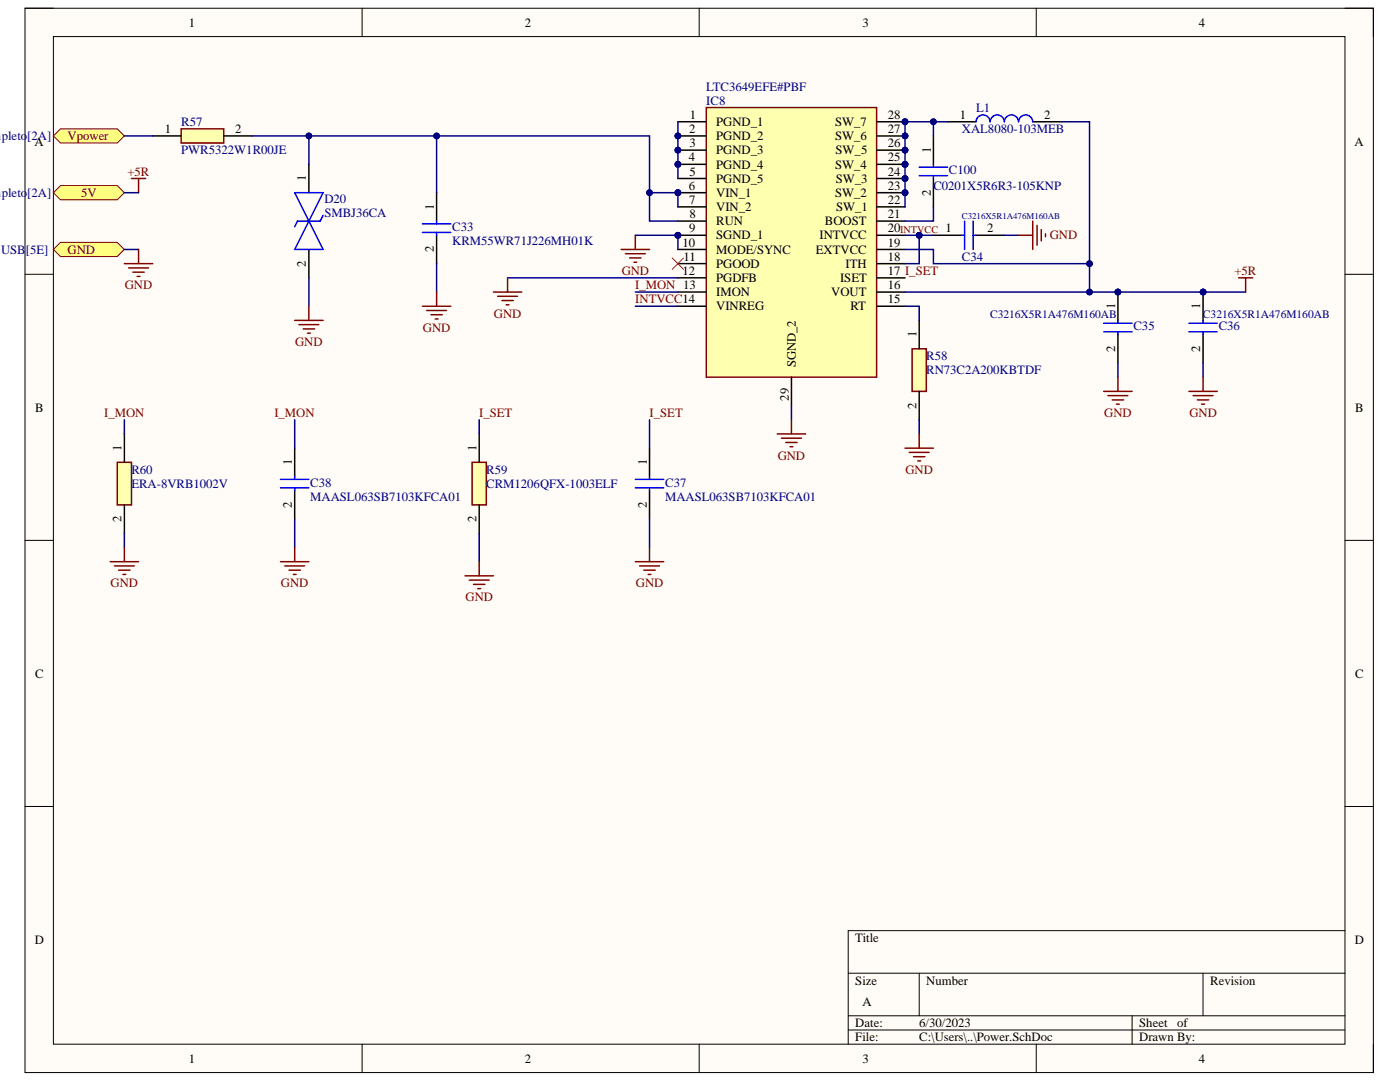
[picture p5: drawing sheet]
<svg xmlns="http://www.w3.org/2000/svg" width="279mm" height="216mm" viewBox="0 0 279 216" stroke-linecap="round" stroke-linejoin="round" font-family="sans-serif">
<defs><g id="words">
<g font-size="2.5">
<text x="37.7" y="5.3">1</text>
<text x="104.7" y="5.3">2</text>
<text x="172.1" y="5.3">3</text>
<text x="239.2" y="5.3">4</text>
<text x="137.7" y="23.7">1</text>
<text x="177.2" y="23.7">28</text>
<text x="191.5" y="23.7">1</text>
<text x="208.4" y="23.7">2</text>
<text x="6.9" y="29.1">A</text>
<text x="32.9" y="26.6">1</text>
<text x="46.9" y="26.6">2</text>
<text x="137.5" y="26.6">2</text>
<text x="137.6" y="29.4">3</text>
<text x="142.9" y="25.2">PGND_1</text>
<text x="142.9" y="28">PGND_2</text>
<text x="166.7" y="25.2">SW_7</text>
<text x="166.7" y="28">SW_6</text>
<text x="177.2" y="26.6">27</text>
<text x="177.2" y="29.4">26</text>
<text x="270.3" y="29.1">A</text>
<text x="137.5" y="32.2">4</text>
<text x="137.6" y="35.1">5</text>
<text x="142.9" y="30.8">PGND_3</text>
<text x="142.9" y="33.7">PGND_4</text>
<text x="166.7" y="33.7">SW_4</text>
<text x="166.8" y="30.8">SW_5</text>
<text x="177.2" y="32.2">25</text>
<text x="177.2" y="35.1">24</text>
<text x="185.7" y="30.5" transform="rotate(-90 185.7 30.5)">1</text>
<text x="61.1" y="36.2" transform="rotate(-90 61.1 36.2)">1</text>
<text x="86.6" y="41.9" transform="rotate(-90 86.6 41.9)">1</text>
<text x="137.5" y="37.9">6</text>
<text x="137.5" y="40.7">7</text>
<text x="142.9" y="36.5">PGND_5</text>
<text x="142.9" y="39.3">VIN_1</text>
<text x="166.7" y="39.3">SW_2</text>
<text x="166.8" y="36.5">SW_3</text>
<text x="177.2" y="37.9">23</text>
<text x="177.2" y="40.7">22</text>
<text x="185.7" y="39.1" transform="rotate(-90 185.7 39.1)">2</text>
<text x="137.5" y="46.4">9</text>
<text x="137.6" y="43.6">8</text>
<text x="142.9" y="42.2">VIN_2</text>
<text x="142.9" y="45">RUN</text>
<text x="142.9" y="47.8">SGND_1</text>
<text x="163.5" y="47.8">INTVCC</text>
<text x="164.6" y="45">BOOST</text>
<text x="166.9" y="42.2">SW_1</text>
<text x="177.2" y="43.6">21</text>
<text x="177.2" y="46.4">20</text>
<text x="188.7" y="46.4">1</text>
<text x="197" y="46.4">2</text>
<text x="61.1" y="53.2" transform="rotate(-90 61.1 53.2)">2</text>
<text x="86.6" y="50.4" transform="rotate(-90 86.6 50.4)">2</text>
<text x="136.2" y="49.2">10</text>
<text x="136.4" y="52.1">11</text>
<text x="142.9" y="50.6">MODE/SYNC</text>
<text x="142.9" y="53.4">PGOOD</text>
<text x="162.8" y="50.6">EXTVCC</text>
<text x="168.7" y="53.4">ITH</text>
<text x="177.2" y="49.2">19</text>
<text x="177.2" y="52.1">18</text>
<text x="136.2" y="54.9">12</text>
<text x="142.9" y="56.3">PGDFB</text>
<text x="142.9" y="59.1">IMON</text>
<text x="165.9" y="59.1">VOUT</text>
<text x="167.6" y="56.3">ISET</text>
<text x="177.2" y="54.9">17 I_SET</text>
<text x="177.2" y="57.7">16</text>
<text x="142.9" y="61.9">VINREG</text>
<text x="169.8" y="61.9">RT</text>
<text x="177.2" y="60.5">15</text>
<text x="222.5" y="61.6" transform="rotate(-90 222.5 61.6)">1</text>
<text x="239.5" y="61.6" transform="rotate(-90 239.5 61.6)">1</text>
<text x="182.9" y="67.3" transform="rotate(-90 182.9 67.3)">1</text>
<text x="222.5" y="70.2" transform="rotate(-90 222.5 70.2)">2</text>
<text x="239.5" y="70.2" transform="rotate(-90 239.5 70.2)">2</text>
<text x="158.8" y="73.3" transform="rotate(-90 158.8 73.3)">SGND_2</text>
<text x="7" y="82.2">B</text>
<text x="157.4" y="80" transform="rotate(-90 157.4 80)">29</text>
<text x="182.9" y="81.5" transform="rotate(-90 182.9 81.5)">2</text>
<text x="270.4" y="82.2">B</text>
<text x="24.3" y="90" transform="rotate(-90 24.3 90)">1</text>
<text x="95.1" y="90" transform="rotate(-90 95.1 90)">1</text>
<text x="58.2" y="92.8" transform="rotate(-90 58.2 92.8)">1</text>
<text x="129.1" y="92.8" transform="rotate(-90 129.1 92.8)">1</text>
<text x="58.2" y="101.3" transform="rotate(-90 58.2 101.3)">2</text>
<text x="129.1" y="101.3" transform="rotate(-90 129.1 101.3)">2</text>
<text x="24.3" y="104.2" transform="rotate(-90 24.3 104.2)">2</text>
<text x="95.1" y="104.2" transform="rotate(-90 95.1 104.2)">2</text>
<text x="7" y="135.2">C</text>
<text x="270.4" y="135.2">C</text>
<text x="6.9" y="188.3">D</text>
<text x="170.7" y="188">Title</text>
<text x="270.4" y="188.3">D</text>
<text x="170.7" y="196.5">Size</text>
<text x="184.9" y="196.5">Number</text>
<text x="241.5" y="196.5">Revision</text>
<text x="172.1" y="200.7">A</text>
<text x="170.7" y="205">Date:</text>
<text x="170.7" y="207.8">File:</text>
<text x="183.5" y="205">6/30/2023</text>
<text x="183.5" y="207.8">C:\Users\..\Power.SchDoc</text>
<text x="227.4" y="205">Sheet</text>
<text x="227.4" y="207.8">Drawn By:</text>
<text x="234.9" y="205">of</text>
<text x="37.7" y="212">1</text>
<text x="104.7" y="212">2</text>
<text x="172.1" y="212">3</text>
<text x="239.2" y="212">4</text>
</g>
<g font-size="2.5" fill="#000080">
<text x="141" y="20.9">IC8</text>
<text x="141" y="18.1">LTC3649EFE#PBF</text>
<text x="194.8" y="22.4">L1</text>
<text x=".3" y="28">pleto[2A]</text>
<text x="36.2" y="25.2">R57</text>
<text x="192" y="26.6">XAL8080-103MEB</text>
<text x="36.2" y="30.8">PWR5322W1R00JE</text>
<text x="189.4" y="34.8">C100</text>
<text x=".3" y="39.3">pleto[2A]</text>
<text x="64.7" y="40.4">D20</text>
<text x="186.3" y="37.9">C0201X5R6R3-105KNP</text>
<text x="64.7" y="43.3">SMBJ36CA</text>
<text x="90.2" y="46.1">C33</text>
<text x=".2" y="50.6">USB[5E]</text>
<text x="90.2" y="48.9">KRM55WR71J226MH01K</text>
<text x="192" y="52.1">C34</text>
<text x="226.2" y="65.9">C35</text>
<text x="243.2" y="65.9">C36</text>
<text x="184.9" y="71.9">R58</text>
<text x="184.9" y="74.7">RN73C2A200KBTDF</text>
<text x="26.2" y="94.5">R60</text>
<text x="97.1" y="94.5">R59</text>
<text x="26.2" y="97.4">ERA-8VRB1002V</text>
<text x="61.9" y="97.1">C38</text>
<text x="61.9" y="99.9">MAASL063SB7103KFCA01</text>
<text x="97.1" y="97.4">CRM1206QFX-1003ELF</text>
<text x="132.8" y="97.1">C37</text>
<text x="132.8" y="99.9">MAASL063SB7103KFCA01</text>
</g>
<g font-size="2.5" fill="#800000">
<text x="13.5" y="28">Vpower</text>
<text x="25.4" y="35.1">+5R</text>
<text x="16.2" y="39.3">5V</text>
<text x="209.5" y="47.8">GND</text>
<text x="13.5" y="50.6">GND</text>
<text x="24.9" y="57.7">GND</text>
<text x="124.1" y="54.9">GND</text>
<text x="126.8" y="57.7">I_MON 13</text>
<text x="246.3" y="54.9">+5R</text>
<text x="98.6" y="63.4">GND</text>
<text x="126.8" y="60.5">INTVCC14</text>
<text x="58.9" y="69">GND</text>
<text x="84.4" y="66.2">GND</text>
<text x="20.8" y="83.2">I_MON</text>
<text x="54.8" y="83.2">I_MON</text>
<text x="95.6" y="83.2">I_SET</text>
<text x="129.6" y="83.2">I_SET</text>
<text x="220.4" y="83.2">GND</text>
<text x="237.4" y="83.2">GND</text>
<text x="155.2" y="91.7">GND</text>
<text x="180.7" y="94.5">GND</text>
<text x="22.1" y="117.2">GND</text>
<text x="56.1" y="117.2">GND</text>
<text x="92.9" y="120">GND</text>
<text x="126.9" y="117.2">GND</text>
</g>
<g font-size="2.3" fill="#000080">
<text x="197.6" y="63.4">C3216X5R1A476M160AB</text>
<text x="240.1" y="63.4">C3216X5R1A476M160AB</text>
</g>
<text font-size="2" fill="#800000" x="179.7" y="46.5">INTVCC</text>
<text font-size="1.8" fill="#000080" x="192" y="43.7">C3216X5R1A476M160AB</text>
</g></defs>
<path d="M5 1.6h269.1v212.4h-269.1z" fill-rule="evenodd" fill="#fffcf8"/>
<path d="M5 1.6h269.1v212.4h-269.1z" fill="none" stroke="#000" stroke-width=".2"/>
<path d="M10.7 7.3h257.7v201.1h-257.7z" fill-rule="evenodd" fill="#fffcf8"/>
<g fill="none" stroke="#000" stroke-width=".2">
<path d="M5 1.6h5.7M10.7 7.3h257.7v201.1h-257.7zM72.3 1.6v5.7M139.5 1.6v5.7M206.8 1.6v5.7M268.4 1.6h5.7v5.7M5 54.7h5.7M268.4 54.7h5.7M5 107.8h5.7M268.4 107.8h5.7M5 160.9h5.7M268.4 160.9h5.7"/>
<path d="M169.3 194.2h99.1M183.4 194.2v8.5M240.1 194.2v8.5M268.4 185.7h-99.1v22.7M72.3 208.4v5.6M139.5 208.4v5.6M169.3 202.7h99.1M169.3 205.5h99.1M206.8 208.4v5.6M225.9 202.7v5.7M274.1 208.4v5.6"/>
</g>
<path d="M10.7 27.1l1.4-1.4h11.3l1.4 1.4-1.4 1.4h-11.3z" fill-rule="evenodd" fill="#ffff80"/>
<path d="M10.7 27.1l1.4-1.4h11.3l1.4 1.4-1.4 1.4h-11.3z" fill="none" stroke="#800000" stroke-width=".2"/>
<path d="M36.2 25.7h8.4v2.8h-8.4z" fill-rule="evenodd" fill="#ffffb0"/>
<path d="M36.2 25.7h8.4v2.8h-8.4z" fill="none" stroke="#800000" stroke-width=".3"/>
<path d="M30.5 27.1h5.7M44.6 27.1h5.7M61.6 32.8v5.6M87.1 38.4v5.7M61.6 49.8v5.6M87.1 46.9v5.7" fill="none" stroke="#000" stroke-width=".3"/>
<path d="M58.8 38.4l5.7 11.4h-5.7l5.7-11.4zM64.5 43l-.6 1.1h-4.5l-.6 1.1M84.3 44.7h5.7M84.3 46.4h5.7M87.1 44.1v.6M87.1 46.4v.5" fill="none" stroke="#00f" stroke-width=".3"/>
<circle cx="135.3" cy="27.1" r=".57" fill="#000080"/>
<circle cx="135.3" cy="27.1" r=".57" fill="none" stroke="#000080" stroke-width=".2"/>
<circle cx="135.3" cy="30" r=".57" fill="#000080"/>
<circle cx="135.3" cy="30" r=".57" fill="none" stroke="#000080" stroke-width=".2"/>
<circle cx="135.3" cy="32.8" r=".57" fill="#000080"/>
<circle cx="135.3" cy="32.8" r=".57" fill="none" stroke="#000080" stroke-width=".2"/>
<circle cx="135.3" cy="38.4" r=".57" fill="#000080"/>
<circle cx="135.3" cy="38.4" r=".57" fill="none" stroke="#000080" stroke-width=".2"/>
<circle cx="135.3" cy="46.9" r=".57" fill="#000080"/>
<circle cx="135.3" cy="46.9" r=".57" fill="none" stroke="#000080" stroke-width=".2"/>
<circle cx="180.6" cy="24.3" r=".57" fill="#000080"/>
<circle cx="180.6" cy="24.3" r=".57" fill="none" stroke="#000080" stroke-width=".2"/>
<circle cx="180.6" cy="27.1" r=".57" fill="#000080"/>
<circle cx="180.6" cy="27.1" r=".57" fill="none" stroke="#000080" stroke-width=".2"/>
<circle cx="180.6" cy="30" r=".57" fill="#000080"/>
<circle cx="180.6" cy="30" r=".57" fill="none" stroke="#000080" stroke-width=".2"/>
<circle cx="180.6" cy="32.8" r=".57" fill="#000080"/>
<circle cx="180.6" cy="32.8" r=".57" fill="none" stroke="#000080" stroke-width=".2"/>
<circle cx="180.6" cy="35.6" r=".57" fill="#000080"/>
<circle cx="180.6" cy="35.6" r=".57" fill="none" stroke="#000080" stroke-width=".2"/>
<circle cx="180.6" cy="38.5" r=".57" fill="#000080"/>
<circle cx="180.6" cy="38.5" r=".57" fill="none" stroke="#000080" stroke-width=".2"/>
<path d="M141 21.5h33.9v53.8h-33.9z" fill-rule="evenodd" fill="#ffffb0"/>
<path d="M141 21.5h33.9v53.8h-33.9z" fill="none" stroke="#800000" stroke-width=".3"/>
<path d="M135.3 24.3h5.7M135.3 27.1h5.7" fill="none" stroke="#000" stroke-width=".3"/>
<circle cx="135.3" cy="27.1" r=".57" fill="#000080"/>
<circle cx="135.3" cy="27.1" r=".57" fill="none" stroke="#000080" stroke-width=".2"/>
<path d="M135.3 30h5.7" fill="none" stroke="#000" stroke-width=".3"/>
<circle cx="135.3" cy="30" r=".57" fill="#000080"/>
<circle cx="135.3" cy="30" r=".57" fill="none" stroke="#000080" stroke-width=".2"/>
<path d="M135.3 32.8h5.7" fill="none" stroke="#000" stroke-width=".3"/>
<circle cx="135.3" cy="32.8" r=".57" fill="#000080"/>
<circle cx="135.3" cy="32.8" r=".57" fill="none" stroke="#000080" stroke-width=".2"/>
<path d="M135.3 35.6h5.7M135.3 38.4h5.7" fill="none" stroke="#000" stroke-width=".3"/>
<circle cx="135.3" cy="38.4" r=".57" fill="#000080"/>
<circle cx="135.3" cy="38.4" r=".57" fill="none" stroke="#000080" stroke-width=".2"/>
<path d="M135.3 41.3h5.7M135.3 44.1h5.7M135.3 46.9h5.7" fill="none" stroke="#000" stroke-width=".3"/>
<circle cx="135.3" cy="46.9" r=".57" fill="#000080"/>
<circle cx="135.3" cy="46.9" r=".57" fill="none" stroke="#000080" stroke-width=".2"/>
<path d="M174.9 24.3h5.7M135.3 49.8h5.7M135.3 52.6h5.7M135.3 55.4h5.7M135.3 58.3h5.7M135.3 61.1h5.7M158 75.3v5.6" fill="none" stroke="#000" stroke-width=".3"/>
<circle cx="180.6" cy="24.3" r=".57" fill="#000080"/>
<circle cx="180.6" cy="24.3" r=".57" fill="none" stroke="#000080" stroke-width=".2"/>
<path d="M174.9 27.1h5.7" fill="none" stroke="#000" stroke-width=".3"/>
<circle cx="180.6" cy="27.1" r=".57" fill="#000080"/>
<circle cx="180.6" cy="27.1" r=".57" fill="none" stroke="#000080" stroke-width=".2"/>
<path d="M174.9 30h5.7" fill="none" stroke="#000" stroke-width=".3"/>
<circle cx="180.6" cy="30" r=".57" fill="#000080"/>
<circle cx="180.6" cy="30" r=".57" fill="none" stroke="#000080" stroke-width=".2"/>
<path d="M174.9 32.8h5.7" fill="none" stroke="#000" stroke-width=".3"/>
<circle cx="180.6" cy="32.8" r=".57" fill="#000080"/>
<circle cx="180.6" cy="32.8" r=".57" fill="none" stroke="#000080" stroke-width=".2"/>
<path d="M174.9 35.6h5.7" fill="none" stroke="#000" stroke-width=".3"/>
<circle cx="180.6" cy="35.6" r=".57" fill="#000080"/>
<circle cx="180.6" cy="35.6" r=".57" fill="none" stroke="#000080" stroke-width=".2"/>
<path d="M174.9 38.4h5.7" fill="none" stroke="#000" stroke-width=".3"/>
<circle cx="180.6" cy="38.5" r=".57" fill="#000080"/>
<circle cx="180.6" cy="38.5" r=".57" fill="none" stroke="#000080" stroke-width=".2"/>
<path d="M186.3 27.1v5.7M186.3 35.6v5.7M189.1 24.3h5.7M206.1 24.3h5.7M174.9 41.3h5.7M174.9 44.1h5.7M174.9 46.9h5.7M174.9 49.8h5.7M174.9 52.6h5.7M174.9 55.4h5.7M174.9 58.3h5.7M174.9 61.1h5.7" fill="none" stroke="#000" stroke-width=".3"/>
<path d="M183.4 33.4h5.7M183.4 35.1h5.7M186.3 32.8v.6M186.3 35.1v.5M194.8 24.3a1.41 1.41 0 0 1 1.4-1.4 1.41 1.41 0 0 1 1.4 1.4 1.42 1.42 0 0 1 1.4-1.4 1.42 1.42 0 0 1 1.4 1.4 1.42 1.42 0 0 1 1.5-1.4 1.42 1.42 0 0 1 1.4 1.4 1.42 1.42 0 0 1 1.4-1.4 1.42 1.42 0 0 1 1.4 1.4" fill="none" stroke="#00f" stroke-width=".3"/>
<circle cx="223.1" cy="58.3" r=".57" fill="#000080"/>
<circle cx="223.1" cy="58.3" r=".57" fill="none" stroke="#000080" stroke-width=".2"/>
<path d="M223.1 58.3v5.6" fill="none" stroke="#000" stroke-width=".3"/>
<circle cx="223.1" cy="58.3" r=".57" fill="#000080"/>
<circle cx="223.1" cy="58.3" r=".57" fill="none" stroke="#000080" stroke-width=".2"/>
<path d="M223.1 66.8v5.6" fill="none" stroke="#000" stroke-width=".3"/>
<path d="M220.3 64.5h5.6M220.3 66.2h5.6M223.1 63.9v.6M223.1 66.2v.6" fill="none" stroke="#00f" stroke-width=".3"/>
<circle cx="240.1" cy="58.3" r=".56" fill="#000080"/>
<circle cx="240.1" cy="58.3" r=".56" fill="none" stroke="#000080" stroke-width=".2"/>
<path d="M240.1 58.3v5.6" fill="none" stroke="#000" stroke-width=".3"/>
<circle cx="240.1" cy="58.3" r=".56" fill="#000080"/>
<circle cx="240.1" cy="58.3" r=".56" fill="none" stroke="#000080" stroke-width=".2"/>
<path d="M240.1 66.8v5.6" fill="none" stroke="#000" stroke-width=".3"/>
<path d="M237.3 64.5h5.6M237.3 66.2h5.6M240.1 63.9v.6M240.1 66.2v.6" fill="none" stroke="#00f" stroke-width=".3"/>
<path d="M10.7 38.4l1.4-1.4h11.3l1.4 1.4-1.4 1.5h-11.3z" fill-rule="evenodd" fill="#ffff80"/>
<path d="M10.7 38.4l1.4-1.4h11.3l1.4 1.4-1.4 1.5h-11.3z" fill="none" stroke="#800000" stroke-width=".2"/>
<path d="M26.2 35.6h2.9M27.7 35.6v2.8M247.2 55.4h2.8M248.6 55.4v2.9" fill="none" stroke="#800000" stroke-width=".3"/>
<path d="M182 69.6h2.9v8.5h-2.9z" fill-rule="evenodd" fill="#ffffb0"/>
<path d="M182 69.6h2.9v8.5h-2.9z" fill="none" stroke="#800000" stroke-width=".3"/>
<path d="M186.3 46.9h5.6M194.8 46.9h5.6M183.4 63.9v5.7M183.4 78.1v5.7" fill="none" stroke="#000" stroke-width=".3"/>
<path d="M134.2 51.5l2.2 2.2M136.4 51.5l-2.2 2.2" fill="none" stroke="#f00" stroke-width=".2"/>
<path d="M191.9 46.9h.6M192.5 44.1v5.7M194.2 44.1v5.7M194.2 46.9h.6" fill="none" stroke="#00f" stroke-width=".3"/>
<path d="M94.2 92.3h2.9v8.4h-2.9z" fill-rule="evenodd" fill="#ffffb0"/>
<path d="M94.2 92.3h2.9v8.4h-2.9z" fill="none" stroke="#800000" stroke-width=".3"/>
<path d="M58.8 89.4v5.7M58.8 97.9v5.7M95.6 86.6v5.7M129.6 89.4v5.7M129.6 97.9v5.7M95.6 100.7v5.7" fill="none" stroke="#000" stroke-width=".3"/>
<path d="M56 95.7h5.6M56 97.3h5.6M58.8 95.1v.6M58.8 97.3v.6M126.8 95.7h5.7M126.8 97.3h5.7M129.6 95.1v.6M129.6 97.3v.6" fill="none" stroke="#00f" stroke-width=".3"/>
<path d="M23.4 92.3h2.8v8.4h-2.8z" fill-rule="evenodd" fill="#ffffb0"/>
<path d="M23.4 92.3h2.8v8.4h-2.8z" fill="none" stroke="#800000" stroke-width=".3"/>
<path d="M24.8 86.6v5.7M24.8 100.7v5.7" fill="none" stroke="#000" stroke-width=".3"/>
<path d="M10.7 49.8l1.4-1.4h11.3l1.4 1.4-1.4 1.4h-11.3z" fill-rule="evenodd" fill="#ffff80"/>
<path d="M10.7 49.8l1.4-1.4h11.3l1.4 1.4-1.4 1.4h-11.3z" fill="none" stroke="#800000" stroke-width=".2"/>
<circle cx="183.4" cy="47" r=".57" fill="#000080"/>
<circle cx="183.4" cy="47" r=".57" fill="none" stroke="#000080" stroke-width=".2"/>
<path d="M24.8 27.1h5.7M50.3 27.1h11.3v5.7" fill="none" stroke="#000080" stroke-width=".3"/>
<circle cx="61.6" cy="27.1" r=".57" fill="#000080"/>
<circle cx="61.6" cy="27.1" r=".57" fill="none" stroke="#000080" stroke-width=".2"/>
<path d="M61.6 27.1h25.5v11.3" fill="none" stroke="#000080" stroke-width=".3"/>
<circle cx="61.6" cy="27.1" r=".57" fill="#000080"/>
<circle cx="61.6" cy="27.1" r=".57" fill="none" stroke="#000080" stroke-width=".2"/>
<circle cx="87.1" cy="27.1" r=".57" fill="#000080"/>
<circle cx="87.1" cy="27.1" r=".57" fill="none" stroke="#000080" stroke-width=".2"/>
<path d="M135.3 24.3v11.3M87.1 52.6v5.7" fill="none" stroke="#000080" stroke-width=".3"/>
<circle cx="135.3" cy="27.1" r=".57" fill="#000080"/>
<circle cx="135.3" cy="27.1" r=".57" fill="none" stroke="#000080" stroke-width=".2"/>
<circle cx="135.3" cy="30" r=".57" fill="#000080"/>
<circle cx="135.3" cy="30" r=".57" fill="none" stroke="#000080" stroke-width=".2"/>
<circle cx="135.3" cy="32.8" r=".57" fill="#000080"/>
<circle cx="135.3" cy="32.8" r=".57" fill="none" stroke="#000080" stroke-width=".2"/>
<path d="M135.3 38.4v2.9" fill="none" stroke="#000080" stroke-width=".3"/>
<circle cx="135.3" cy="38.4" r=".57" fill="#000080"/>
<circle cx="135.3" cy="38.4" r=".57" fill="none" stroke="#000080" stroke-width=".2"/>
<path d="M87.1 27.1h42.5v11.3h5.7" fill="none" stroke="#000080" stroke-width=".3"/>
<circle cx="135.3" cy="38.4" r=".57" fill="#000080"/>
<circle cx="135.3" cy="38.4" r=".57" fill="none" stroke="#000080" stroke-width=".2"/>
<circle cx="129.6" cy="38.4" r=".57" fill="#000080"/>
<circle cx="129.6" cy="38.4" r=".57" fill="none" stroke="#000080" stroke-width=".2"/>
<circle cx="87.1" cy="27.1" r=".57" fill="#000080"/>
<circle cx="87.1" cy="27.1" r=".57" fill="none" stroke="#000080" stroke-width=".2"/>
<path d="M129.6 38.4v5.7h5.7" fill="none" stroke="#000080" stroke-width=".3"/>
<circle cx="129.6" cy="38.4" r=".57" fill="#000080"/>
<circle cx="129.6" cy="38.4" r=".57" fill="none" stroke="#000080" stroke-width=".2"/>
<path d="M126.8 46.9h8.5" fill="none" stroke="#000080" stroke-width=".3"/>
<circle cx="135.3" cy="46.9" r=".57" fill="#000080"/>
<circle cx="135.3" cy="46.9" r=".57" fill="none" stroke="#000080" stroke-width=".2"/>
<path d="M180.6 32.8v8.5" fill="none" stroke="#000080" stroke-width=".3"/>
<circle cx="180.6" cy="32.8" r=".57" fill="#000080"/>
<circle cx="180.6" cy="32.8" r=".57" fill="none" stroke="#000080" stroke-width=".2"/>
<circle cx="180.6" cy="35.6" r=".57" fill="#000080"/>
<circle cx="180.6" cy="35.6" r=".57" fill="none" stroke="#000080" stroke-width=".2"/>
<circle cx="180.6" cy="38.5" r=".57" fill="#000080"/>
<circle cx="180.6" cy="38.5" r=".57" fill="none" stroke="#000080" stroke-width=".2"/>
<path d="M186.3 24.3v2.8" fill="none" stroke="#000080" stroke-width=".3"/>
<circle cx="186.3" cy="24.3" r=".57" fill="#000080"/>
<circle cx="186.3" cy="24.3" r=".57" fill="none" stroke="#000080" stroke-width=".2"/>
<path d="M189.1 24.3h-8.5v8.5M186.3 41.3v2.8h-5.7" fill="none" stroke="#000080" stroke-width=".3"/>
<circle cx="186.3" cy="24.3" r=".57" fill="#000080"/>
<circle cx="186.3" cy="24.3" r=".57" fill="none" stroke="#000080" stroke-width=".2"/>
<circle cx="180.6" cy="24.3" r=".57" fill="#000080"/>
<circle cx="180.6" cy="24.3" r=".57" fill="none" stroke="#000080" stroke-width=".2"/>
<circle cx="180.6" cy="27.1" r=".57" fill="#000080"/>
<circle cx="180.6" cy="27.1" r=".57" fill="none" stroke="#000080" stroke-width=".2"/>
<circle cx="180.6" cy="30" r=".57" fill="#000080"/>
<circle cx="180.6" cy="30" r=".57" fill="none" stroke="#000080" stroke-width=".2"/>
<circle cx="180.6" cy="32.8" r=".57" fill="#000080"/>
<circle cx="180.6" cy="32.8" r=".57" fill="none" stroke="#000080" stroke-width=".2"/>
<path d="M217.4 58.3h5.7" fill="none" stroke="#000080" stroke-width=".3"/>
<circle cx="217.4" cy="58.3" r=".57" fill="#000080"/>
<circle cx="217.4" cy="58.3" r=".57" fill="none" stroke="#000080" stroke-width=".2"/>
<circle cx="223.1" cy="58.3" r=".57" fill="#000080"/>
<circle cx="223.1" cy="58.3" r=".57" fill="none" stroke="#000080" stroke-width=".2"/>
<path d="M223.1 58.3h17" fill="none" stroke="#000080" stroke-width=".3"/>
<circle cx="223.1" cy="58.3" r=".57" fill="#000080"/>
<circle cx="223.1" cy="58.3" r=".57" fill="none" stroke="#000080" stroke-width=".2"/>
<circle cx="240.1" cy="58.3" r=".56" fill="#000080"/>
<circle cx="240.1" cy="58.3" r=".56" fill="none" stroke="#000080" stroke-width=".2"/>
<path d="M240.1 58.3h8.5" fill="none" stroke="#000080" stroke-width=".3"/>
<circle cx="240.1" cy="58.3" r=".56" fill="#000080"/>
<circle cx="240.1" cy="58.3" r=".56" fill="none" stroke="#000080" stroke-width=".2"/>
<path d="M24.8 38.4h2.9M135.3 46.9v2.9M180.6 61.1h2.8v2.8" fill="none" stroke="#000080" stroke-width=".3"/>
<circle cx="135.3" cy="46.9" r=".57" fill="#000080"/>
<circle cx="135.3" cy="46.9" r=".57" fill="none" stroke="#000080" stroke-width=".2"/>
<g fill="none" stroke="#000080" stroke-width=".3">
<path d="M24.8 49.8h2.9M101.3 55.4h34M126.8 58.3h8.5M180.6 49.8h5.7v2.8h31.1M126.8 61.1h8.5M24.8 83.8v2.8M58.8 83.8v5.6M95.6 83.8v2.8M129.6 83.8v5.6M24.8 106.4v2.8M58.8 103.6v5.6M95.6 106.4v5.7"/>
<path d="M129.6 103.6v5.6"/>
</g>
<circle cx="217.4" cy="52.6" r=".57" fill="#000080"/>
<circle cx="217.4" cy="52.6" r=".57" fill="none" stroke="#000080" stroke-width=".2"/>
<path d="M183.4 46.9v5.7h-2.8" fill="none" stroke="#000080" stroke-width=".3"/>
<circle cx="183.4" cy="47" r=".57" fill="#000080"/>
<circle cx="183.4" cy="47" r=".57" fill="none" stroke="#000080" stroke-width=".2"/>
<path d="M180.6 46.9h5.7" fill="none" stroke="#000080" stroke-width=".3"/>
<circle cx="183.4" cy="47" r=".57" fill="#000080"/>
<circle cx="183.4" cy="47" r=".57" fill="none" stroke="#000080" stroke-width=".2"/>
<path d="M211.8 24.3h5.6v34h-36.8M61.6 55.4v5.7M200.4 46.9h2.9M223.1 72.4v2.9M240.1 72.4v2.9M158 80.9v2.9M183.4 83.8v2.8" fill="none" stroke="#000080" stroke-width=".3"/>
<circle cx="217.4" cy="58.3" r=".57" fill="#000080"/>
<circle cx="217.4" cy="58.3" r=".57" fill="none" stroke="#000080" stroke-width=".2"/>
<circle cx="217.4" cy="52.6" r=".57" fill="#000080"/>
<circle cx="217.4" cy="52.6" r=".57" fill="none" stroke="#000080" stroke-width=".2"/>
<g fill="none" stroke="#800000" stroke-width=".3">
<path d="M24.8 52.6h5.7M25.7 53.5h3.9M26.5 54.3h2.3M27.4 55.2h.5M27.7 49.8v2.8M87.1 58.3v2.8M98.5 58.3h5.6M99.3 59.1h4M100.2 60h2.2M101.3 55.4v2.9M124 49.8h5.6M124.8 50.6h4"/>
<path d="M125.7 51.5h2.2M126.5 52.3h.6M126.8 46.9v2.9M203.3 46.9h2.8M206.1 44.1v5.7M207 45v3.9M207.8 45.8v2.3M208.7 46.7v.5M58.8 63.9h5.7M59.7 64.8h3.9M60.5 65.6h2.3M61.4 66.5h.5"/>
<path d="M61.6 61.1v2.8M84.3 61.1h5.7M85.2 62h3.9M86 62.8h2.3M86.9 63.7h.5M101 60.8h.6M220.3 78.1h5.6M221.1 78.9h4M222 79.8h2.2M223.1 75.3v2.8M237.3 78.1h5.6M238.1 78.9h4"/>
<path d="M239 79.8h2.2M240.1 75.3v2.8M155.1 86.6h5.7M156 87.4h3.9M156.8 88.3h2.3M157.7 89.1h.5M158 83.8v2.8M180.6 89.4h5.7M181.5 90.3h3.9M182.3 91.1h2.3M183.2 92h.5M183.4 86.6v2.8"/>
<path d="M222.8 80.6h.6M239.8 80.6h.6M22 112.1h5.7M22.8 112.9h4M23.7 113.8h2.3M24.5 114.6h.6M24.8 109.2v2.9M56 112.1h5.6M56.8 112.9h4M57.7 113.8h2.2M58.5 114.6h.6M58.8 109.2v2.9"/>
<path d="M92.8 114.9h5.7M93.7 115.8h3.9M94.5 116.6h2.3M95.3 117.5h.6M95.6 112.1v2.8M126.8 112.1h5.7M127.6 112.9h4M128.5 113.8h2.3M129.3 114.6h.6M129.6 109.2v2.9"/>
</g>
<use href="#words"/>
</svg>
